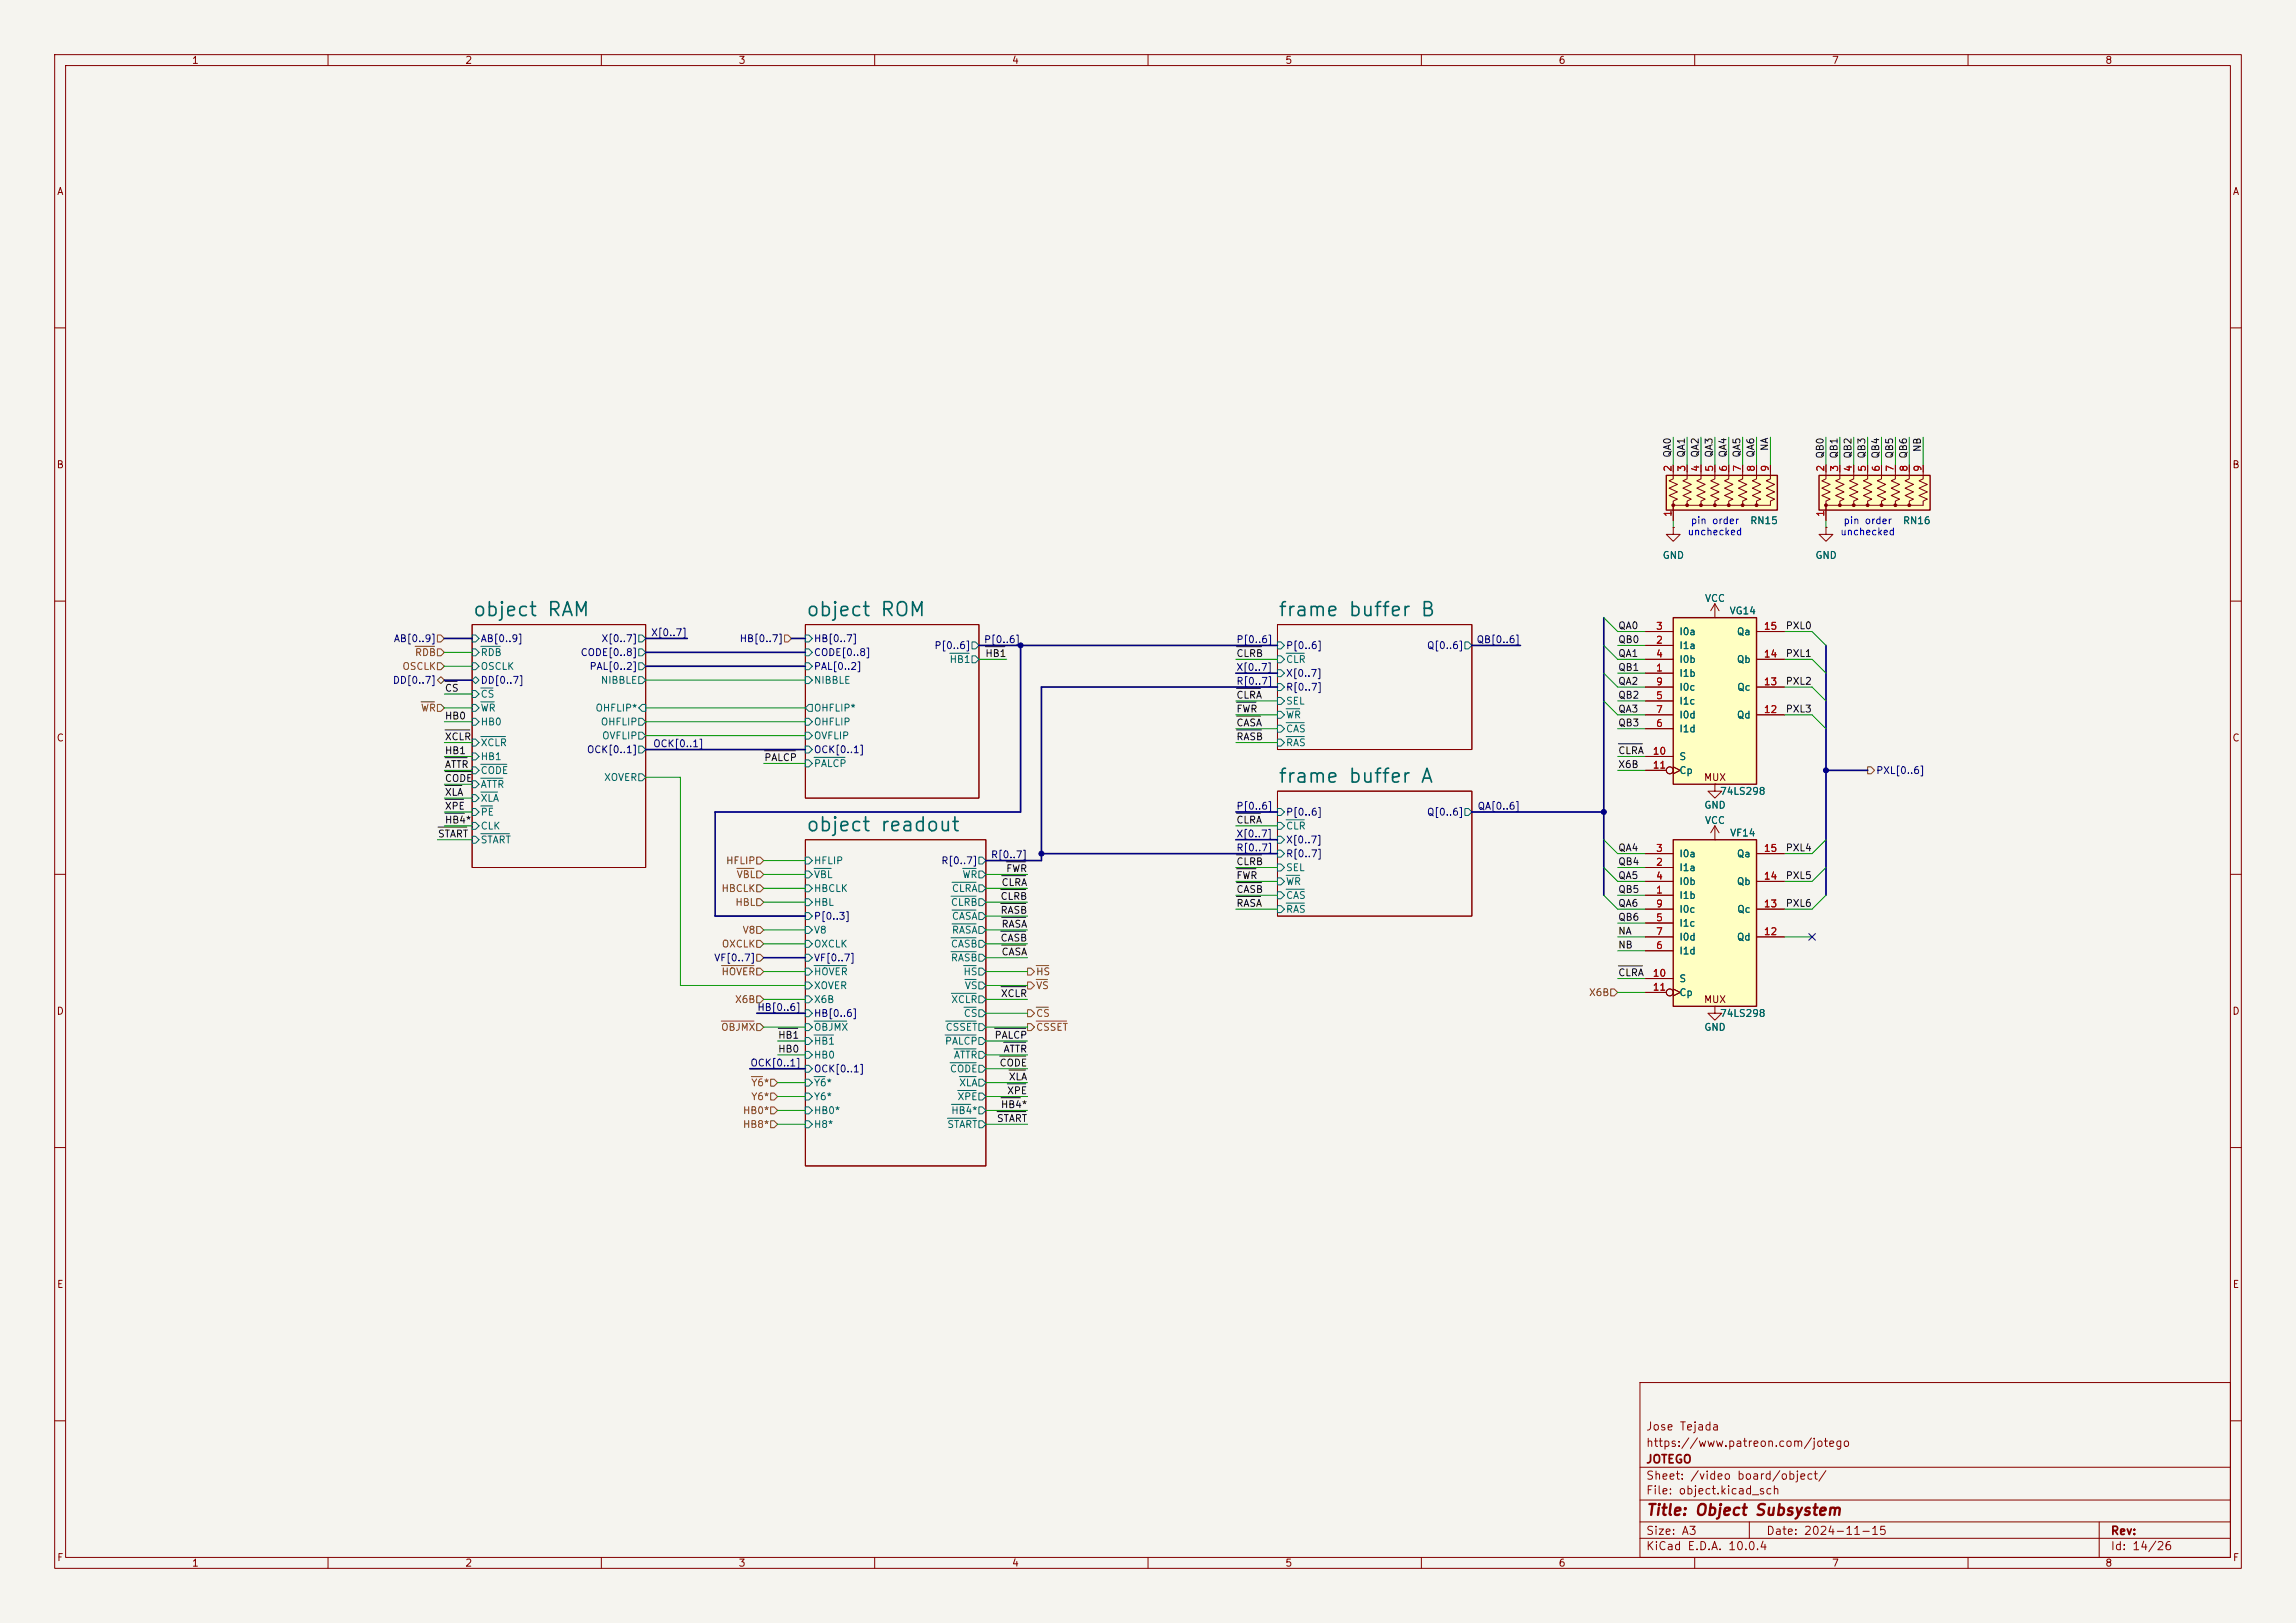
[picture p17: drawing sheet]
<svg xmlns="http://www.w3.org/2000/svg" width="420mm" height="297mm" viewBox="0 0 420 297" stroke-linecap="round" stroke-linejoin="round" font-family="sans-serif">
<defs><g id="words">
<g font-size="2.5" fill="#006464">
<text x="86.4" y="113.4">object RAM</text>
<text x="147.3" y="113.4">object ROM</text>
<text x="233.7" y="113.4">frame buffer B</text>
<text x="233.7" y="143.9">frame buffer A</text>
<text x="147.3" y="152.8">object readout</text>
</g>
<text font-size="2" fill="#840000" x="301" y="277.8">Title: Object Subsystem</text>
<g font-size="1.5" fill="#840000">
<text x="301" y="262.1">Jose Tejada</text>
<text x="301" y="268.1">JOTEGO</text>
<text x="301" y="265.1">https://www.patreon.com/jotego</text>
<text x="301" y="273.8">File: object.kicad_sch</text>
<text x="301" y="271.1">Sheet: /video board/object/</text>
<text x="301" y="281.2">Size: A3</text>
<text x="323" y="281.2">Date: 2024-11-15</text>
<text x="386" y="281.2">Rev:</text>
<text x="301" y="284">KiCad E.D.A. 10.0.4</text>
<text x="386" y="284">Id: 14/26</text>
</g>
<g font-size="1.3" fill="#840000">
<text x="35" y="12">1</text>
<text x="85" y="12">2</text>
<text x="135" y="12">3</text>
<text x="185" y="12">4</text>
<text x="235" y="12">5</text>
<text x="285" y="12">6</text>
<text x="335" y="12">7</text>
<text x="385" y="12">8</text>
<text x="10.3" y="36">A</text>
<text x="408.3" y="36">A</text>
<text x="10.3" y="86">B</text>
<text x="408.2" y="86">B</text>
<text x="10.3" y="136">C</text>
<text x="408.2" y="136">C</text>
<text x="311.6" y="143.2">MUX</text>
<text x="10.3" y="186">D</text>
<text x="311.6" y="183.9">MUX</text>
<text x="408.2" y="186">D</text>
<text x="10.3" y="236">E</text>
<text x="408.3" y="236">E</text>
<text x="10.3" y="286">F</text>
<text x="35" y="287">1</text>
<text x="85" y="287">2</text>
<text x="135" y="287">3</text>
<text x="185" y="287">4</text>
<text x="235" y="287">5</text>
<text x="285" y="287">6</text>
<text x="335" y="287">7</text>
<text x="385" y="287">8</text>
<text x="408.3" y="286">F</text>
</g>
<g font-size="1.3" fill="#0f0f0f">
<text x="305.9" y="83.8" transform="rotate(-90 305.9 83.8)">QA0</text>
<text x="308.5" y="83.8" transform="rotate(-90 308.5 83.8)">QA1</text>
<text x="311" y="83.8" transform="rotate(-90 311 83.8)">QA2</text>
<text x="313.6" y="83.8" transform="rotate(-90 313.6 83.8)">QA3</text>
<text x="316.1" y="83.8" transform="rotate(-90 316.1 83.8)">QA4</text>
<text x="318.6" y="83.8" transform="rotate(-90 318.6 83.8)">QA5</text>
<text x="321.2" y="83.8" transform="rotate(-90 321.2 83.8)">QA6</text>
<text x="323.7" y="82.6" transform="rotate(-90 323.7 82.6)">NA</text>
<text x="351.7" y="82.8" transform="rotate(-90 351.7 82.8)">NB</text>
<text x="333.9" y="84" transform="rotate(-90 333.9 84)">QB0</text>
<text x="336.4" y="84" transform="rotate(-90 336.4 84)">QB1</text>
<text x="339" y="84" transform="rotate(-90 339 84)">QB2</text>
<text x="341.5" y="84" transform="rotate(-90 341.5 84)">QB3</text>
<text x="344" y="84" transform="rotate(-90 344 84)">QB4</text>
<text x="346.6" y="84" transform="rotate(-90 346.6 84)">QB5</text>
<text x="349.1" y="84" transform="rotate(-90 349.1 84)">QB6</text>
<text x="295.9" y="118">QB0</text>
<text x="295.9" y="115.4">QA0</text>
<text x="326.5" y="115.4">PXL0</text>
<text x="180.1" y="120.5">HB1</text>
<text x="226.1" y="120.5">CLRB</text>
<text x="295.9" y="123.1">QB1</text>
<text x="295.9" y="120.5">QA1</text>
<text x="295.9" y="125.6">QA2</text>
<text x="326.5" y="125.6">PXL2</text>
<text x="326.5" y="120.5">PXL1</text>
<text x="81.3" y="126.9">CS</text>
<text x="81.3" y="132">HB0</text>
<text x="226.1" y="128.1">CLRA</text>
<text x="226.1" y="130.7">FWR</text>
<text x="295.9" y="130.7">QA3</text>
<text x="295.9" y="128.1">QB2</text>
<text x="326.5" y="130.7">PXL3</text>
<text x="81.3" y="135.8">XCLR</text>
<text x="226.1" y="135.8">RASB</text>
<text x="226.1" y="133.2">CASA</text>
<text x="295.9" y="133.2">QB3</text>
<text x="81.3" y="143.4">CODE</text>
<text x="81.3" y="138.3">HB1</text>
<text x="81.3" y="140.8">ATTR</text>
<text x="139.7" y="139.6">PALCP</text>
<text x="295.9" y="138.3">CLRA</text>
<text x="295.9" y="140.8">X6B</text>
<text x="81.3" y="145.9">XLA</text>
<text x="81.3" y="148.5">XPE</text>
<text x="80" y="153.5">START</text>
<text x="81.3" y="151">HB4*</text>
<text x="226.1" y="151">CLRA</text>
<text x="183.9" y="159.9">FWR</text>
<text x="226.1" y="161.2">FWR</text>
<text x="226.1" y="158.6">CLRB</text>
<text x="295.9" y="161.2">QA5</text>
<text x="295.9" y="156.1">QA4</text>
<text x="295.9" y="158.6">QB4</text>
<text x="326.5" y="156.1">PXL4</text>
<text x="326.5" y="161.2">PXL5</text>
<text x="182.9" y="167.5">RASB</text>
<text x="182.9" y="165">CLRB</text>
<text x="183.1" y="162.4">CLRA</text>
<text x="226.1" y="163.7">CASB</text>
<text x="226.1" y="166.2">RASA</text>
<text x="295.9" y="166.2">QA6</text>
<text x="295.9" y="163.7">QB5</text>
<text x="326.5" y="166.2">PXL6</text>
<text x="182.9" y="172.6">CASB</text>
<text x="183.1" y="170.1">RASA</text>
<text x="295.9" y="168.8">QB6</text>
<text x="295.9" y="171.3">NA</text>
<text x="295.9" y="173.9">NB</text>
<text x="183.1" y="175.1">CASA</text>
<text x="295.9" y="178.9">CLRA</text>
<text x="183" y="182.8">XCLR</text>
<text x="142.2" y="190.4">HB1</text>
<text x="181.8" y="190.4">PALCP</text>
<text x="142.2" y="192.9">HB0</text>
<text x="182.7" y="195.5">CODE</text>
<text x="183.5" y="192.9">ATTR</text>
<text x="184.4" y="198">XLA</text>
<text x="183" y="203.1">HB4*</text>
<text x="184.1" y="200.5">XPE</text>
<text x="182.3" y="205.6">START</text>
</g>
<g font-size="1.3" fill="#a90000">
<text x="306" y="86.4" transform="rotate(-90 306 86.4)">2</text>
<text x="308.6" y="86.4" transform="rotate(-90 308.6 86.4)">3</text>
<text x="311.1" y="86.4" transform="rotate(-90 311.1 86.4)">4</text>
<text x="313.7" y="86.4" transform="rotate(-90 313.7 86.4)">5</text>
<text x="316.2" y="86.4" transform="rotate(-90 316.2 86.4)">6</text>
<text x="318.7" y="86.4" transform="rotate(-90 318.7 86.4)">7</text>
<text x="321.3" y="86.4" transform="rotate(-90 321.3 86.4)">8</text>
<text x="323.8" y="86.4" transform="rotate(-90 323.8 86.4)">9</text>
<text x="334" y="86.4" transform="rotate(-90 334 86.4)">2</text>
<text x="336.5" y="86.4" transform="rotate(-90 336.5 86.4)">3</text>
<text x="339.1" y="86.4" transform="rotate(-90 339.1 86.4)">4</text>
<text x="341.6" y="86.4" transform="rotate(-90 341.6 86.4)">5</text>
<text x="344.1" y="86.4" transform="rotate(-90 344.1 86.4)">6</text>
<text x="346.7" y="86.4" transform="rotate(-90 346.7 86.4)">7</text>
<text x="349.2" y="86.4" transform="rotate(-90 349.2 86.4)">8</text>
<text x="351.8" y="86.4" transform="rotate(-90 351.8 86.4)">9</text>
<text x="306" y="94.7" transform="rotate(-90 306 94.7)">1</text>
<text x="334" y="94.7" transform="rotate(-90 334 94.7)">1</text>
<text x="302.8" y="118.1">2</text>
<text x="302.8" y="115.5">3</text>
<text x="322.5" y="115.5">15</text>
<text x="302.8" y="123.2">1</text>
<text x="302.8" y="120.6">4</text>
<text x="302.8" y="125.7">9</text>
<text x="322.5" y="125.7">13</text>
<text x="322.5" y="120.6">14</text>
<text x="302.8" y="128.2">5</text>
<text x="302.8" y="130.8">7</text>
<text x="322.5" y="130.8">12</text>
<text x="302.8" y="133.3">6</text>
<text x="302.2" y="138.4">10</text>
<text x="302.2" y="140.9">11</text>
<text x="302.8" y="158.7">2</text>
<text x="302.8" y="156.2">3</text>
<text x="302.8" y="161.3">4</text>
<text x="322.5" y="161.3">14</text>
<text x="322.5" y="156.2">15</text>
<text x="302.8" y="163.8">1</text>
<text x="302.8" y="166.3">9</text>
<text x="322.5" y="166.3">13</text>
<text x="302.8" y="168.9">5</text>
<text x="302.8" y="174">6</text>
<text x="302.8" y="171.4">7</text>
<text x="322.5" y="171.4">12</text>
<text x="302.2" y="179">10</text>
<text x="302.2" y="181.6">11</text>
</g>
<g font-size="1.3" fill="#0000c2">
<text x="308.6" y="98.3">unchecked</text>
<text x="309.2" y="96.2">pin order</text>
<text x="336.5" y="98.3">unchecked</text>
<text x="337.1" y="96.2">pin order</text>
</g>
<g font-size="1.3" fill="#006464">
<text x="320" y="96.2">RN15</text>
<text x="348" y="96.2">RN16</text>
<text x="304" y="102.6">GND</text>
<text x="332" y="102.6">GND</text>
<text x="311.8" y="110.4">VCC</text>
<text x="316.3" y="112.7">VG14</text>
<text x="307.1" y="119.1">I1a</text>
<text x="307.1" y="116.5">I0a</text>
<text x="317.6" y="116.5">Qa</text>
<text x="87.8" y="120.4">RDB</text>
<text x="87.8" y="122.9">OSCLK</text>
<text x="109.8" y="125.4">NIBBLE</text>
<text x="148.8" y="125.4">NIBBLE</text>
<text x="173.6" y="121.6">HB1</text>
<text x="235.1" y="121.6">CLR</text>
<text x="307.1" y="124.2">I1b</text>
<text x="307.1" y="121.6">I0b</text>
<text x="317.6" y="121.6">Qb</text>
<text x="87.8" y="128">CS</text>
<text x="87.8" y="130.5">WR</text>
<text x="108.8" y="130.5">OHFLIP*</text>
<text x="148.8" y="130.5">OHFLIP*</text>
<text x="235.1" y="129.2">SEL</text>
<text x="235.1" y="131.8">WR</text>
<text x="307.1" y="129.2">I1c</text>
<text x="307.1" y="131.8">I0d</text>
<text x="307.1" y="126.7">I0c</text>
<text x="317.6" y="131.8">Qd</text>
<text x="317.7" y="126.7">Qc</text>
<text x="87.8" y="133.1">HB0</text>
<text x="87.8" y="136.9">XCLR</text>
<text x="109.8" y="133.1">OHFLIP</text>
<text x="110" y="135.6">OVFLIP</text>
<text x="148.8" y="133.1">OHFLIP</text>
<text x="148.8" y="135.6">OVFLIP</text>
<text x="235.1" y="134.3">CAS</text>
<text x="235.1" y="136.9">RAS</text>
<text x="307.1" y="134.3">I1d</text>
<text x="87.8" y="139.4">HB1</text>
<text x="87.8" y="141.9">CODE</text>
<text x="110.4" y="143.2">XOVER</text>
<text x="148.8" y="140.7">PALCP</text>
<text x="307.1" y="139.4">S</text>
<text x="307.1" y="141.9">Cp</text>
<text x="87.8" y="144.5">ATTR</text>
<text x="87.8" y="147">XLA</text>
<text x="87.8" y="149.6">PE</text>
<text x="311.7" y="148.3">GND</text>
<text x="314.5" y="145.8">74LS298</text>
<text x="87.8" y="152.1">CLK</text>
<text x="87.8" y="154.6">START</text>
<text x="235.1" y="152.1">CLR</text>
<text x="311.8" y="151.1">VCC</text>
<text x="316.4" y="153.4">VF14</text>
<text x="148.8" y="161">VBL</text>
<text x="148.8" y="158.5">HFLIP</text>
<text x="176" y="161">WR</text>
<text x="235.1" y="159.7">SEL</text>
<text x="307.1" y="159.7">I1a</text>
<text x="307.1" y="157.2">I0a</text>
<text x="317.6" y="157.2">Qa</text>
<text x="148.8" y="163.5">HBCLK</text>
<text x="148.8" y="166.1">HBL</text>
<text x="173.8" y="166.1">CLRB</text>
<text x="174" y="163.5">CLRA</text>
<text x="235.1" y="162.3">WR</text>
<text x="235.1" y="164.8">CAS</text>
<text x="235.1" y="167.3">RAS</text>
<text x="307.1" y="164.8">I1b</text>
<text x="307.1" y="162.3">I0b</text>
<text x="307.1" y="167.3">I0c</text>
<text x="317.6" y="162.3">Qb</text>
<text x="317.7" y="167.3">Qc</text>
<text x="148.8" y="171.2">V8</text>
<text x="148.8" y="173.7">OXCLK</text>
<text x="173.8" y="173.7">CASB</text>
<text x="174" y="168.6">CASA</text>
<text x="174" y="171.2">RASA</text>
<text x="307.1" y="169.9">I1c</text>
<text x="307.1" y="172.4">I0d</text>
<text x="317.6" y="172.4">Qd</text>
<text x="148.8" y="178.8">HOVER</text>
<text x="173.8" y="176.2">RASB</text>
<text x="176.1" y="178.8">HS</text>
<text x="307.1" y="175">I1d</text>
<text x="148.8" y="181.3">XOVER</text>
<text x="148.8" y="183.9">X6B</text>
<text x="173.9" y="183.9">XCLR</text>
<text x="176.4" y="181.3">VS</text>
<text x="307.1" y="180">S</text>
<text x="307.1" y="182.6">Cp</text>
<text x="148.8" y="188.9">OBJMX</text>
<text x="148.8" y="191.5">HB1</text>
<text x="172.7" y="191.5">PALCP</text>
<text x="172.9" y="188.9">CSSET</text>
<text x="176.2" y="186.4">CS</text>
<text x="311.7" y="188.9">GND</text>
<text x="314.5" y="186.4">74LS298</text>
<text x="148.8" y="194">HB0</text>
<text x="173.7" y="196.6">CODE</text>
<text x="174.4" y="194">ATTR</text>
<text x="148.8" y="199.1">Y6*</text>
<text x="148.8" y="201.6">Y6*</text>
<text x="175" y="201.6">XPE</text>
<text x="175.4" y="199.1">XLA</text>
<text x="148.8" y="204.2">HB0*</text>
<text x="148.8" y="206.7">H8*</text>
<text x="173.2" y="206.7">START</text>
<text x="173.9" y="204.2">HB4*</text>
</g>
<g font-size="1.3" fill="#000084">
<text x="71.9" y="117.8">AB[0..9]</text>
<text x="87.8" y="117.8">AB[0..9]</text>
<text x="109.9" y="117.8">X[0..7]</text>
<text x="119" y="116.7">X[0..7]</text>
<text x="135.2" y="117.8">HB[0..7]</text>
<text x="148.8" y="117.8">HB[0..7]</text>
<text x="170.8" y="119.1">P[0..6]</text>
<text x="179.9" y="118">P[0..6]</text>
<text x="226.1" y="118">P[0..6]</text>
<text x="235.1" y="119.1">P[0..6]</text>
<text x="260.9" y="119.1">Q[0..6]</text>
<text x="270" y="118">QB[0..6]</text>
<text x="71.8" y="125.4">DD[0..7]</text>
<text x="87.8" y="125.4">DD[0..7]</text>
<text x="106.1" y="120.4">CODE[0..8]</text>
<text x="107.7" y="122.9">PAL[0..2]</text>
<text x="148.8" y="120.4">CODE[0..8]</text>
<text x="148.8" y="122.9">PAL[0..2]</text>
<text x="226.1" y="123.1">X[0..7]</text>
<text x="226.1" y="125.6">R[0..7]</text>
<text x="235.1" y="124.2">X[0..7]</text>
<text x="235.1" y="126.7">R[0..7]</text>
<text x="119.4" y="137">OCK[0..1]</text>
<text x="107.3" y="138.1">OCK[0..1]</text>
<text x="148.8" y="138.1">OCK[0..1]</text>
<text x="343.1" y="141.9">PXL[0..6]</text>
<text x="226.1" y="148.5">P[0..6]</text>
<text x="235.1" y="149.6">P[0..6]</text>
<text x="260.9" y="149.6">Q[0..6]</text>
<text x="270.2" y="148.5">QA[0..6]</text>
<text x="226.1" y="153.5">X[0..7]</text>
<text x="235.1" y="154.6">X[0..7]</text>
<text x="172.1" y="158.5">R[0..7]</text>
<text x="181.2" y="157.4">R[0..7]</text>
<text x="226.1" y="156.1">R[0..7]</text>
<text x="235.1" y="157.2">R[0..7]</text>
<text x="148.8" y="168.6">P[0..3]</text>
<text x="130.5" y="176.2">VF[0..7]</text>
<text x="148.8" y="176.2">VF[0..7]</text>
<text x="138.4" y="185.3">HB[0..6]</text>
<text x="148.8" y="186.4">HB[0..6]</text>
<text x="137.2" y="195.5">OCK[0..1]</text>
<text x="148.8" y="196.6">OCK[0..1]</text>
</g>
<g font-size="1.3" fill="#725600">
<text x="73.5" y="122.9">OSCLK</text>
<text x="75.8" y="120.4">RDB</text>
<text x="76.9" y="130.5">WR</text>
<text x="132.7" y="158.5">HFLIP</text>
<text x="134.6" y="161">VBL</text>
<text x="131.9" y="163.5">HBCLK</text>
<text x="134.4" y="166.1">HBL</text>
<text x="131.9" y="173.7">OXCLK</text>
<text x="135.7" y="171.2">V8</text>
<text x="131.9" y="178.8">HOVER</text>
<text x="189.4" y="178.8">HS</text>
<text x="134.3" y="183.9">X6B</text>
<text x="189.4" y="181.3">VS</text>
<text x="290.6" y="182.6">X6B</text>
<text x="131.8" y="188.9">OBJMX</text>
<text x="189.4" y="188.9">CSSET</text>
<text x="189.4" y="186.4">CS</text>
<text x="137.3" y="201.6">Y6*</text>
<text x="137.3" y="199.1">Y6*</text>
<text x="135.8" y="206.7">HB8*</text>
<text x="135.8" y="204.2">HB0*</text>
</g>
</g></defs>
<path d="M0 0h420v297h-420z" fill="#f5f4ef" stroke="#f5f4ef" stroke-width=".18"/>
<g fill="none" stroke="#840000" stroke-width=".18">
<path d="M10 10h400v277h-400zM12 12h396v273h-396zM60 10v2M110 10v2M160 10v2M210 10v2M260 10v2M310 10v2M360 10v2M10 60h2M408 60h2M10 110h2"/>
<path d="M86.4 114.3h31.7v44.5h-31.7zM147.3 114.3h31.8v31.8h-31.8zM233.7 114.3h35.5v22.9h-35.5zM313.7 113h.1M313.7 110.5l-.8 1.3M313.7 110.5l.8 1.3M313.7 110.5v2.5M408 110h2M10 160h2M147.3 153.7h33v59.7h-33zM233.7 144.8h35.5v22.8h-35.5zM408 160h2"/>
<path d="M313.7 184.2v1.2h1.3l-1.3 1.3-1.3-1.3h1.3M313.7 184.2h.1M10 210h2M408 210h2M300 253h108v32h-108zM10 260h2M300 278.5h108M300 274.5h108M300 268.5h108M320 278.5v3M384 278.5v6.5M408 260h2"/>
<path d="M60 285v2M110 285v2M160 285v2M210 285v2M260 285v2M300 281.5h108M310 285v2M360 285v2"/>
</g>
<g fill="none" stroke="#006464" stroke-width=".18">
<path d="M86.4 118.7h.6l.6 .7-.6 .6h-.6zM86.4 116.2h.6l.6 .6-.6 .7h-.6zM87.9 118.3h3.6M116.8 116.2h.7l.6 .6-.6 .7h-.7zM116.8 118.7h.7l.6 .7-.6 .6h-.7zM147.3 118.7h.7l.6 .7-.6 .6h-.7zM147.3 116.2h.7l.6 .6-.6 .7h-.7zM173.7 119.5h3.6M177.8 117.5h.6l.7 .6-.7 .6h-.6zM233.7 117.5h.6l.6 .6-.6 .6h-.6zM235.3 119.5h3.3M268 117.5h.6l.6 .6-.6 .6h-.6z"/>
<path d="M86.4 121.3h.6l.6 .6-.6 .7h-.6zM86.4 126.4h.6l.6 .6-.6 .6h-.6zM86.4 128.9h.6l.6 .6-.6 .7h-.6zM86.4 131.4h.6l.6 .7-.6 .6h-.6zM86.4 135.3h.6l.6 .6-.6 .6h-.6zM86.4 137.8h.6l.6 .6-.6 .7h-.6zM87 123.8l.6 .7-.6 .6-.6-.6zM87.9 134.8h4.6M87.9 125.9h2.3M87.9 128.4h2.5M87.9 139.9h4.8M116.8 123.8h.7l.6 .7-.6 .6h-.7z"/>
<path d="M116.8 121.3h.7l.6 .6-.6 .7h-.7zM116.8 134h.7l.6 .6-.6 .7h-.7zM116.8 131.4h.7l.6 .7-.6 .6h-.7zM116.8 136.5h.7l.6 .7-.6 .6h-.7zM117.5 128.9h.6v1.3h-.6l-.7-.7zM147.3 123.8h.7l.6 .7-.6 .6h-.7zM147.3 121.3h.7l.6 .6-.6 .7h-.7zM147.3 131.4h.7l.6 .7-.6 .6h-.7zM147.3 136.5h.7l.6 .7-.6 .6h-.7zM147.3 134h.7l.6 .6-.6 .7h-.7zM147.3 139.1h.7l.6 .6-.6 .6h-.7zM148 128.9h.6v1.3h-.6l-.7-.7z"/>
<path d="M148.9 138.6h5.7M177.8 120h.6l.7 .7-.7 .6h-.6zM233.7 120h.6l.6 .7-.6 .6h-.6zM233.7 122.6h.6l.6 .6-.6 .6h-.6zM233.7 127.6h.6l.6 .7-.6 .6h-.6zM233.7 125.1h.6l.6 .6-.6 .7h-.6zM233.7 130.2h.6l.6 .6-.6 .6h-.6zM233.7 132.7h.6l.6 .7-.6 .6h-.6zM233.7 135.3h.6l.6 .6-.6 .6h-.6zM235.3 129.7h2.4M235.3 132.2h3.3M235.3 134.8h3.3"/>
<path d="M86.4 140.3h.6l.6 .7-.6 .6h-.6zM86.4 142.9h.6l.6 .6-.6 .6h-.6zM86.4 145.4h.6l.6 .7-.6 .6h-.6zM86.4 148h.6l.6 .6-.6 .6h-.6zM86.4 150.5h.6l.6 .6-.6 .7h-.6zM86.4 153h.6l.6 .7-.6 .6h-.6zM87.9 142.4h4.1M87.9 144.9h3.1M87.9 147.5h2.2M87.9 152.6h5.3M116.8 141.6h.7l.6 .6-.6 .7h-.7zM147.3 159.4h.7l.6 .6-.6 .7h-.7z"/>
<path d="M147.3 156.8h.7l.6 .7-.6 .6h-.7zM148.9 158.9h3.1M176.1 158.9h2.4M179.1 156.8h.6l.6 .7-.6 .6h-.6zM179.1 159.4h.6l.6 .6-.6 .7h-.6zM233.7 148h.6l.6 .6-.6 .6h-.6zM233.7 150.5h.6l.6 .6-.6 .7h-.6zM233.7 153h.6l.6 .7-.6 .6h-.6zM233.7 155.6h.6l.6 .6-.6 .6h-.6zM233.7 158.1h.6l.6 .7-.6 .6h-.6zM235.3 150h3.3M268 148h.6l.6 .6-.6 .6h-.6z"/>
<path d="M147.3 161.9h.7l.6 .7-.6 .6h-.7zM147.3 167h.7l.6 .6-.6 .7h-.7zM147.3 169.5h.7l.6 .7-.6 .6h-.7zM147.3 172.1h.7l.6 .6-.6 .7h-.7zM147.3 174.6h.7l.6 .7-.6 .6h-.7zM147.3 177.2h.7l.6 .6-.6 .6h-.7zM147.3 179.7h.7l.6 .6-.6 .7h-.7zM147.3 164.5h.7l.6 .6-.6 .6h-.7zM148.9 176.7h5.9M174 164h4.5M174 171.6h4.5M174 174.2h4.5"/>
<path d="M174.1 161.5h4.4M174.1 166.5h4.4M174.1 169.1h4.4M176.3 176.7h2.2M176.5 179.2h2M179.1 161.9h.6l.6 .7-.6 .6h-.6zM179.1 164.5h.6l.6 .6-.6 .6h-.6zM179.1 167h.6l.6 .6-.6 .7h-.6zM179.1 172.1h.6l.6 .6-.6 .7h-.6zM179.1 169.5h.6l.6 .7-.6 .6h-.6zM179.1 174.6h.6l.6 .7-.6 .6h-.6zM179.1 177.2h.6l.6 .6-.6 .6h-.6z"/>
<path d="M179.1 179.7h.6l.6 .6-.6 .7h-.6zM233.7 160.7h.6l.6 .6-.6 .6h-.6zM233.7 163.2h.6l.6 .6-.6 .7h-.6zM233.7 165.7h.6l.6 .7-.6 .6h-.6zM235.3 160.2h2.4M235.3 162.7h3.3M235.3 165.3h3.3M147.3 182.2h.7l.6 .7-.6 .6h-.7zM147.3 184.8h.7l.6 .6-.6 .7h-.7zM147.3 192.4h.7l.6 .6-.6 .7h-.7zM147.3 187.3h.7l.6 .7-.6 .6h-.7zM147.3 189.9h.7l.6 .6-.6 .6h-.7z"/>
<path d="M147.3 194.9h.7l.6 .7-.6 .6h-.7zM147.3 197.5h.7l.6 .6-.6 .7h-.7zM148.9 186.9h6M148.9 189.4h3.6M148.9 197h2.1M172.9 189.4h5.6M173 186.9h5.5M173.8 194.5h4.7M174 181.8h4.5M174.5 191.9h4M175.2 199.6h3.3M175.5 197h3"/>
<path d="M176.3 184.3h2.2M179.1 182.2h.6l.6 .7-.6 .6h-.6zM179.1 184.8h.6l.6 .6-.6 .7h-.6zM179.1 187.3h.6l.6 .7-.6 .6h-.6zM179.1 189.9h.6l.6 .6-.6 .6h-.6zM179.1 192.4h.6l.6 .6-.6 .7h-.6zM179.1 194.9h.6l.6 .7-.6 .6h-.6zM179.1 197.5h.6l.6 .6-.6 .7h-.6zM147.3 202.6h.7l.6 .6-.6 .6h-.7zM147.3 200h.7l.6 .7-.6 .6h-.7zM147.3 205.1h.7l.6 .6-.6 .7h-.7zM173.3 204.6h5.2"/>
<path d="M174 202.1h3.6M179.1 200h.6l.6 .7-.6 .6h-.6zM179.1 202.6h.6l.6 .6-.6 .6h-.6zM179.1 205.1h.6l.6 .6-.6 .7h-.6z"/>
</g>
<path d="M304.8 87h20.3v6.3h-20.3z" fill="#ffffc2"/>
<path d="M304.8 87h20.3v6.3h-20.3z" fill="none" stroke="#840000" stroke-width=".25"/>
<g fill="#840000" stroke="#840000" stroke-width=".18">
<circle cx="306.1" cy="92.5" r=".25"/>
<circle cx="308.6" cy="92.5" r=".25"/>
<circle cx="311.1" cy="92.5" r=".25"/>
<circle cx="313.7" cy="92.5" r=".25"/>
<circle cx="316.2" cy="92.5" r=".25"/>
<circle cx="318.8" cy="92.5" r=".25"/>
<circle cx="321.3" cy="92.5" r=".25"/>
</g>
<path d="M306.1 85.1v2.5l-.8 .4 1.5 .6-1.5 .7 1.5 .7-1.5 .7 1.5 .6-.7 .4v.8h17.7v-.8l.8-.4-1.5-.6 1.5-.7-1.5-.7 1.5-.7-1.5-.6 .7-.4v-2.5M306.1 96.5v1.3h1.2l-1.2 1.3-1.3-1.3h1.3M306.1 96.5h.1M306.1 92.7v2.6M308.6 85.1v2.5l-.8 .4 1.6 .6-1.6 .7 1.6 .7-1.6 .7 1.6 .6-.8 .4v.8M311.1 85.1v2.5l-.7 .4 1.5 .6-1.5 .7 1.5 .7-1.5 .7 1.5 .6-.8 .4v.8M313.7 85.1v2.5l-.8 .4 1.6 .6-1.6 .7 1.6 .7-1.6 .7 1.6 .6-.8 .4v.8M316.2 85.1v2.5l-.7 .4 1.5 .6-1.5 .7 1.5 .7-1.5 .7 1.5 .6-.8 .4v.8M318.8 85.1v2.5l-.8 .4 1.5 .6-1.5 .7 1.5 .7-1.5 .7 1.5 .6-.7 .4v.8M321.3 85.1v2.5l-.8 .4 1.6 .6-1.6 .7 1.6 .7-1.6 .7 1.6 .6-.8 .4v.8" fill="none" stroke="#840000" stroke-width=".18"/>
<path d="M332.7 87h20.4v6.3h-20.4z" fill="#ffffc2"/>
<path d="M332.7 87h20.4v6.3h-20.4z" fill="none" stroke="#840000" stroke-width=".25"/>
<g fill="#840000" stroke="#840000" stroke-width=".18">
<circle cx="334" cy="92.5" r=".25"/>
<circle cx="336.5" cy="92.5" r=".25"/>
<circle cx="339.1" cy="92.5" r=".25"/>
<circle cx="341.6" cy="92.5" r=".25"/>
<circle cx="344.2" cy="92.5" r=".25"/>
<circle cx="346.7" cy="92.5" r=".25"/>
<circle cx="349.2" cy="92.5" r=".25"/>
</g>
<path d="M334 85.1v2.5l-.8 .4 1.6 .6-1.6 .7 1.6 .7-1.6 .7 1.6 .6-.8 .4v.8h17.8v-.8l.8-.4-1.6-.6 1.6-.7-1.6-.7 1.6-.7-1.6-.6 .8-.4v-2.5M334 96.5v1.3h1.3l-1.3 1.3-1.3-1.3h1.3M334 96.5h.1M334 92.7v2.6M336.5 85.1v2.5l-.7 .4 1.5 .6-1.5 .7 1.5 .7-1.5 .7 1.5 .6-.8 .4v.8M339.1 85.1v2.5l-.8 .4 1.6 .6-1.6 .7 1.6 .7-1.6 .7 1.6 .6-.8 .4v.8M341.6 85.1v2.5l-.7 .4 1.5 .6-1.5 .7 1.5 .7-1.5 .7 1.5 .6-.8 .4v.8M344.2 85.1v2.5l-.8 .4 1.5 .6-1.5 .7 1.5 .7-1.5 .7 1.5 .6-.7 .4v.8M346.7 85.1v2.5l-.8 .4 1.6 .6-1.6 .7 1.6 .7-1.6 .7 1.6 .6-.8 .4v.8M349.2 85.1v2.5l-.7 .4 1.5 .6-1.5 .7 1.5 .7-1.5 .7 1.5 .6-.8 .4v.8" fill="none" stroke="#840000" stroke-width=".18"/>
<path d="M306.1 113h15.2v30.5h-15.2z" fill="#ffffc2"/>
<path d="M306.1 113h15.2v30.5h-15.2z" fill="none" stroke="#840000" stroke-width=".25"/>
<g fill="none" stroke="#840000" stroke-width=".18">
<path d="M301 118.1h5.1M301 115.6h5.1M321.3 115.6h5.1M301 123.2h5.1M301 120.7h5.1M301 128.3h5.1M301 133.4h5.1M301 130.8h5.1M301 125.7h5.1M301 138.4h5.1M321.3 120.7h5.1M321.3 130.8h5.1"/>
<path d="M321.3 125.7h5.1M301 141h3.8M306.1 140.3l1.2 .7-1.2 .6M313.7 153.7h.1M313.7 143.5v1.3h1.3l-1.3 1.3-1.3-1.3h1.3M313.7 143.5h.1M313.7 151.1l-.8 1.3M313.7 151.1l.8 1.3M313.7 151.1v2.6"/>
<circle cx="305.4" cy="141" r=".63"/>
</g>
<path d="M306.1 153.7h15.2v30.5h-15.2z" fill="#ffffc2"/>
<path d="M306.1 153.7h15.2v30.5h-15.2z" fill="none" stroke="#840000" stroke-width=".25"/>
<g fill="none" stroke="#840000" stroke-width=".18">
<path d="M306.1 96.5h.1M306.1 85.1v1.3M306.1 92.7v2.6M308.6 85.1v1.3M311.1 85.1v1.3M313.7 85.1v1.3M316.2 85.1v1.3M318.8 85.1v1.3M321.3 85.1v1.3M323.8 85.1v1.3M334 96.5h.1M334 85.1v1.3"/>
<path d="M334 92.7v2.6M336.5 85.1v1.3M339.1 85.1v1.3M341.6 85.1v1.3M344.2 85.1v1.3M346.7 85.1v1.3M349.2 85.1v1.3M351.8 85.1v1.3M301 118.1h5.1M301 115.6h5.1M313.7 113h.1M321.3 115.6h5.1"/>
<path d="M301 123.2h5.1M301 120.7h5.1M301 128.3h5.1M301 133.4h5.1M301 130.8h5.1M301 125.7h5.1M301 138.4h5.1M321.3 120.7h5.1M321.3 130.8h5.1M321.3 125.7h5.1M301 158.8h5.1M301 156.2h5.1"/>
<path d="M301 141h3.8M306.1 140.3l1.2 .7-1.2 .6M313.7 143.5h.1M313.7 153.7h.1M321.3 156.2h5.1M301 163.8h5.1M301 161.3h5.1M301 168.9h5.1M301 174h5.1M301 171.5h5.1M301 166.4h5.1M301 179.1h5.1"/>
<path d="M321.3 161.3h5.1M321.3 171.5h5.1M321.3 166.4h5.1M301 181.6h3.8M306.1 181l1.2 .6-1.2 .6M313.7 184.2h.1"/>
<circle cx="305.4" cy="141" r=".63"/>
<circle cx="305.4" cy="181.6" r=".63"/>
</g>
<g fill="none" stroke="#725600" stroke-width=".18">
<path d="M75.9 118.3h3.6M80 116.2h.6l.7 .6-.7 .7h-.6zM80 118.7h.6l.7 .7-.7 .6h-.6zM143.5 116.2h.6l.7 .6-.7 .7h-.6zM77 128.4h2.5M80 124.5l.6-.7 .7 .7-.7 .6zM80 128.9h.6l.7 .6-.7 .7h-.6zM80 121.3h.6l.7 .6-.7 .7h-.6zM134.8 158.9h3.1M138.4 159.4h.7l.6 .6-.6 .7h-.7zM138.4 156.8h.7l.6 .7-.6 .6h-.7zM341.6 140.3h.7l.6 .7-.6 .6h-.7z"/>
<path d="M132 176.7h5.9M138.4 169.5h.7l.6 .7-.6 .6h-.7zM138.4 174.6h.7l.6 .7-.6 .6h-.7zM138.4 172.1h.7l.6 .6-.6 .7h-.7zM138.4 177.2h.7l.6 .6-.6 .6h-.7zM138.4 164.5h.7l.6 .6-.6 .6h-.7zM138.4 161.9h.7l.6 .7-.6 .6h-.7zM188 179.7h.6l.6 .6-.6 .7h-.6zM188 177.2h.6l.6 .6-.6 .6h-.6zM189.5 179.2h2.1M189.5 176.7h2.3M131.9 186.9h6"/>
<path d="M137.4 197h2.1M138.4 182.2h.7l.6 .7-.6 .6h-.7zM138.4 187.3h.7l.6 .7-.6 .6h-.7zM141 197.5h.6l.6 .6-.6 .7h-.6zM188 187.3h.6l.6 .7-.6 .6h-.6zM188 184.8h.6l.6 .6-.6 .7h-.6zM189.5 186.9h5.6M189.5 184.3h2.3M294.6 181h.7l.6 .6-.6 .6h-.7zM141 205.1h.6l.6 .6-.6 .7h-.6zM141 200h.6l.6 .7-.6 .6h-.6zM141 202.6h.6l.6 .6-.6 .6h-.6z"/>
</g>
<g fill="none" stroke="#0f0f0f" stroke-width=".18">
<path d="M180.3 118.3h3.5M226.2 118.3h4.6M81.4 133.6h4.5M81.4 124.7h2.2M81.4 138.7h4M139.8 137.4h5.7M226.2 133.6h4.6M226.2 131h4.4M226.2 126h4.4M226.2 128.5h3.5M296 136.1h4.4M80.1 151.4h5.3"/>
<path d="M81.4 143.7h3.1M81.4 141.2h4.8M81.4 146.3h3.4M81.4 148.8h3.6M184.1 157.7h3.5M226.2 148.8h4.4M226.2 159h3.5M226.2 156.4h4.6M183 165.3h4.6M183 170.4h4.6M183 162.8h4.6M183.2 172.9h4.4"/>
<path d="M183.2 167.9h4.4M183.2 160.2h4.4M226.2 161.5h4.6M226.2 164.1h4.4M296 176.8h4.4M142.4 188.2h3.5M182 188.2h5.6M182.9 193.3h4.7M183.1 180.6h4.5M183.6 190.7h4M184.3 198.3h3.3M184.6 195.8h3"/>
<path d="M182.4 203.4h5.2M183.1 200.9h3.6"/>
</g>
<g fill="none" stroke="#000084" stroke-width=".3">
<path d="M81.3 116.8h5.1M118.1 116.8h7.6M118.1 119.4h29.2M144.8 116.8h2.5M179.1 118.1h54.6M186.7 118.1v30.5h-55.9v19h16.5M269.2 118.1h8.9M293.4 113v50.8M334 118.1v45.7M81.3 124.5h5.1M118.1 121.9h29.2M118.1 137.2h29.2"/>
<path d="M226.1 123.2h7.6M233.7 125.7h-43.2v31.8h-10.2M190.5 156.2h43.2M226.1 148.6h7.6M226.1 153.7h7.6M269.2 148.6h24.2M334 141h7.6M139.7 175.3h7.6M137.2 195.6h10.1M138.4 185.4h8.9"/>
</g>
<g fill="none" stroke="#009600" stroke-width=".18">
<path d="M306.1 80v5.1M306.1 95.3v1.2M308.6 80v5.1M311.1 80v5.1M313.7 80v5.1M316.2 80v5.1M318.8 80v5.1M321.3 80v5.1M323.8 80v5.1M334 80v5.1M334 95.3v1.2M336.5 80v5.1"/>
<path d="M339.1 80v5.1M341.6 80v5.1M344.2 80v5.1M346.7 80v5.1M349.2 80v5.1M351.8 80v5.1M81.3 119.4h5.1M293.4 113l2.5 2.6h5.1M293.4 118.1l2.5 2.6h5.1M295.9 118.1h5.1M326.4 115.6h5.1l2.5 2.5M81.3 132.1h5.1"/>
<path d="M81.3 135.9h5.1M81.3 129.5h5.1M81.3 127h5.1M81.3 138.4h5.1M81.3 121.9h5.1M118.1 132.1h29.2M118.1 129.5h29.2M118.1 124.5h29.2M118.1 134.6h29.2M139.7 139.7h7.6M179.1 120.7h5M226.1 135.9h7.6"/>
<path d="M226.1 133.4h7.6M226.1 130.8h7.6M226.1 128.3h7.6M226.1 120.7h7.6M293.4 123.2l2.5 2.5h5.1M293.4 128.3l2.5 2.5h5.1M295.9 133.4h5.1M295.9 138.4h5.1M295.9 128.3h5.1M295.9 123.2h5.1M326.4 125.7h5.1l2.5 2.6M326.4 130.8h5.1l2.5 2.6"/>
<path d="M326.4 120.7h5.1l2.5 2.5M80 153.7h6.4M81.3 148.6h5.1M81.3 151.1h5.1M81.3 146.1h5.1M81.3 143.5h5.1M81.3 141h5.1M118.1 142.2h6.4v38.1h22.8M139.7 157.5h7.6M226.1 151.1h7.6M226.1 158.8h7.6M293.4 158.8l2.5 2.5h5.1"/>
<path d="M293.4 153.7l2.5 2.5h5.1M295.9 141h5.1M295.9 158.8h5.1M334 158.8l-2.5 2.5h-5.1M334 153.7l-2.5 2.5h-5.1M139.7 165.1h7.6M139.7 177.8h7.6M139.7 172.7h7.6M139.7 170.2h7.6M139.7 162.6h7.6M139.7 160h7.6M180.3 165.1h7.7"/>
<path d="M180.3 177.8h7.7M180.3 172.7h7.7M180.3 175.3h7.7M180.3 170.2h7.7M180.3 162.6h7.7M180.3 160h7.7M180.3 167.6h7.7M226.1 161.3h7.6M226.1 163.8h7.6M226.1 166.4h7.6M293.4 163.8l2.5 2.6h5.1M295.9 171.5h5.1"/>
<path d="M295.9 168.9h5.1M295.9 163.8h5.1M295.9 174h5.1M295.9 179.1h5.1M326.4 171.5h5.1M334 163.8l-2.5 2.6h-5.1M139.7 182.9h7.6M139.7 188h7.6M142.2 198.1h5.1M142.2 190.5h5.1M142.2 193h5.1M180.3 182.9h7.7"/>
<path d="M180.3 188h7.7M180.3 180.3h7.7M180.3 198.1h7.7M180.3 190.5h7.7M180.3 193h7.7M180.3 185.4h7.7M180.3 195.6h7.7M295.9 181.6h5.1M142.2 205.7h5.1M142.2 200.7h5.1M142.2 203.2h5.1M180.3 205.7h7.7"/>
<path d="M180.3 200.7h7.7M180.3 203.2h7.7"/>
</g>
<path d="M330.9 170.8l1.2 1.3M332.1 170.8l-1.2 1.3" fill="none" stroke="#000084" stroke-width=".18"/>
<g fill="#000084" stroke="#000084" stroke-width=".18">
<circle cx="186.7" cy="118.1" r=".46"/>
<circle cx="190.5" cy="156.2" r=".46"/>
<circle cx="334" cy="141" r=".46"/>
<circle cx="293.4" cy="148.6" r=".46"/>
</g>
<use href="#words"/>
</svg>
